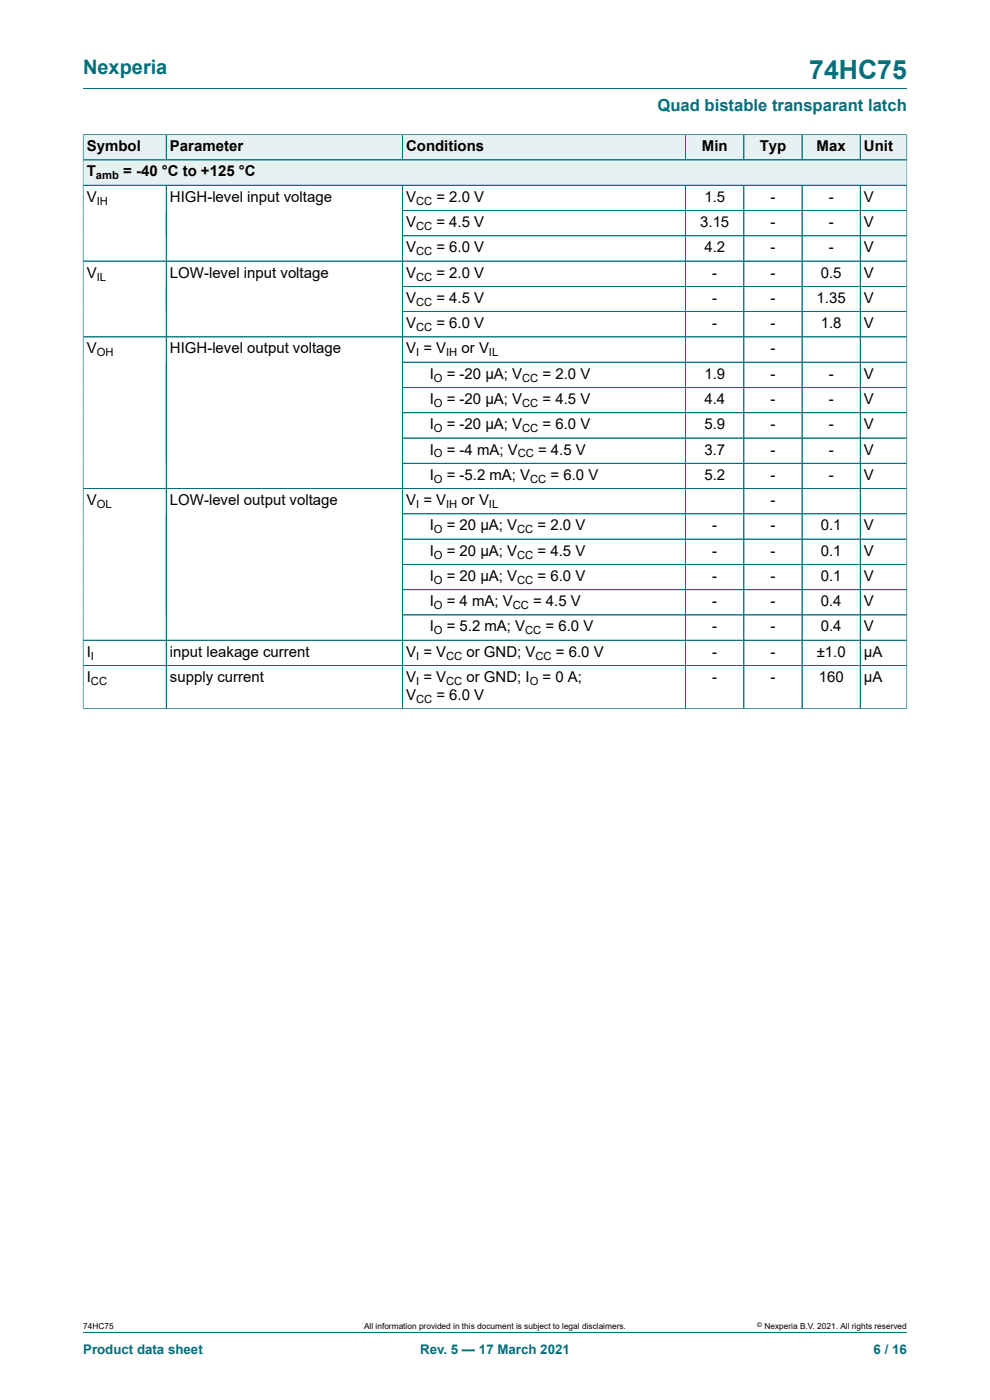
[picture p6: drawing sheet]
<svg xmlns="http://www.w3.org/2000/svg" width="210mm" height="297mm" viewBox="0 0 210 297" stroke-linecap="round" stroke-linejoin="round" font-family="sans-serif">
<defs><g id="words">
<text font-size="5.6" fill="#036f7b" x="171.7" y="16.8">74HC75</text>
<text font-size="4.2" fill="#036f7b" x="17.6" y="15.6">Nexperia</text>
<text font-size="3.5" fill="#036f7b" x="139.5" y="23.7">Quad bistable transparant latch</text>
<g font-size="3.2">
<text x="18.4" y="32.1">Symbol</text>
<text x="36.1" y="32.1">Parameter</text>
<text x="86.1" y="32.1">Conditions</text>
<text x="148.9" y="32.1">Min</text>
<text x="161.1" y="32.1">Typ</text>
<text x="173.2" y="32.1">Max</text>
<text x="183.3" y="32.1">Unit</text>
<text x="18.4" y="37.4">T</text>
<text x="26.1" y="37.4">= -40 °C to +125 °C</text>
<text x="18.4" y="42.8">V</text>
<text x="36.1" y="42.8">HIGH-level input voltage</text>
<text x="86.1" y="42.8">V</text>
<text x="92.6" y="42.8">= 2.0 V</text>
<text x="149.4" y="42.8">1.5</text>
<text x="163.4" y="42.8">-</text>
<text x="175.8" y="42.8">-</text>
<text x="183.3" y="42.8">V</text>
<text x="86.1" y="48.2">V</text>
<text x="86.1" y="53.5">V</text>
<text x="92.6" y="48.2">= 4.5 V</text>
<text x="92.6" y="53.5">= 6.0 V</text>
<text x="148.5" y="48.2">3.15</text>
<text x="149.4" y="53.5">4.2</text>
<text x="163.4" y="48.2">-</text>
<text x="163.4" y="53.5">-</text>
<text x="175.8" y="48.2">-</text>
<text x="175.8" y="53.5">-</text>
<text x="183.3" y="48.2">V</text>
<text x="183.3" y="53.5">V</text>
<text x="18.4" y="58.9">V</text>
<text x="36.1" y="58.9">LOW-level input voltage</text>
<text x="86.1" y="58.9">V</text>
<text x="92.6" y="58.9">= 2.0 V</text>
<text x="151.1" y="58.9">-</text>
<text x="163.4" y="58.9">-</text>
<text x="174.1" y="58.9">0.5</text>
<text x="183.3" y="58.9">V</text>
<text x="86.1" y="64.3">V</text>
<text x="92.6" y="64.3">= 4.5 V</text>
<text x="151.1" y="64.3">-</text>
<text x="163.4" y="64.3">-</text>
<text x="173.2" y="64.3">1.35</text>
<text x="183.3" y="64.3">V</text>
<text x="86.1" y="69.6">V</text>
<text x="92.6" y="69.6">= 6.0 V</text>
<text x="151.1" y="69.6">-</text>
<text x="163.4" y="69.6">-</text>
<text x="174.1" y="69.6">1.8</text>
<text x="183.3" y="69.6">V</text>
<text x="18.4" y="75">V</text>
<text x="36.1" y="75">HIGH-level output voltage</text>
<text x="86.1" y="75">V = V</text>
<text x="97.9" y="75">or V</text>
<text x="163.4" y="75">-</text>
<text x="91.1" y="80.3">I</text>
<text x="94.8" y="80.3">= -20 μA; V</text>
<text x="115.1" y="80.3">= 2.0 V</text>
<text x="149.4" y="80.3">1.9</text>
<text x="163.4" y="80.3">-</text>
<text x="175.8" y="80.3">-</text>
<text x="183.3" y="80.3">V</text>
<text x="91.1" y="85.7">I</text>
<text x="94.8" y="85.7">= -20 μA; V</text>
<text x="115.1" y="85.7">= 4.5 V</text>
<text x="149.4" y="85.7">4.4</text>
<text x="163.4" y="85.7">-</text>
<text x="175.8" y="85.7">-</text>
<text x="183.3" y="85.7">V</text>
<text x="91.1" y="91.1">I</text>
<text x="94.8" y="91.1">= -20 μA; V</text>
<text x="115.1" y="91.1">= 6.0 V</text>
<text x="149.4" y="91.1">5.9</text>
<text x="163.4" y="91.1">-</text>
<text x="175.8" y="91.1">-</text>
<text x="183.3" y="91.1">V</text>
<text x="91.1" y="96.4">I</text>
<text x="91.1" y="101.8">I</text>
<text x="94.8" y="96.4">= -4 mA; V</text>
<text x="94.8" y="101.8">= -5.2 mA; V</text>
<text x="114.1" y="96.4">= 4.5 V</text>
<text x="116.8" y="101.8">= 6.0 V</text>
<text x="149.4" y="96.4">3.7</text>
<text x="149.4" y="101.8">5.2</text>
<text x="163.4" y="96.4">-</text>
<text x="163.4" y="101.8">-</text>
<text x="175.8" y="96.4">-</text>
<text x="175.8" y="101.8">-</text>
<text x="183.3" y="96.4">V</text>
<text x="183.3" y="101.8">V</text>
<text x="18.4" y="107.1">V</text>
<text x="36.1" y="107.1">LOW-level output voltage</text>
<text x="86.1" y="107.1">V = V</text>
<text x="97.9" y="107.1">or V</text>
<text x="163.4" y="107.1">-</text>
<text x="91.1" y="112.5">I</text>
<text x="94.8" y="112.5">= 20 μA; V</text>
<text x="114" y="112.5">= 2.0 V</text>
<text x="151.1" y="112.5">-</text>
<text x="163.4" y="112.5">-</text>
<text x="174.1" y="112.5">0.1</text>
<text x="183.3" y="112.5">V</text>
<text x="91.1" y="117.9">I</text>
<text x="94.8" y="117.9">= 20 μA; V</text>
<text x="114" y="117.9">= 4.5 V</text>
<text x="151.1" y="117.9">-</text>
<text x="163.4" y="117.9">-</text>
<text x="174.1" y="117.9">0.1</text>
<text x="183.3" y="117.9">V</text>
<text x="91.1" y="123.2">I</text>
<text x="94.8" y="123.2">= 20 μA; V</text>
<text x="114" y="123.2">= 6.0 V</text>
<text x="151.1" y="123.2">-</text>
<text x="163.4" y="123.2">-</text>
<text x="174.1" y="123.2">0.1</text>
<text x="183.3" y="123.2">V</text>
<text x="91.1" y="128.6">I</text>
<text x="94.8" y="128.6">= 4 mA; V</text>
<text x="113.1" y="128.6">= 4.5 V</text>
<text x="151.1" y="128.6">-</text>
<text x="163.4" y="128.6">-</text>
<text x="174.1" y="128.6">0.4</text>
<text x="183.3" y="128.6">V</text>
<text x="91.1" y="134">I</text>
<text x="94.8" y="134">= 5.2 mA; V</text>
<text x="115.7" y="134">= 6.0 V</text>
<text x="151.1" y="134">-</text>
<text x="163.4" y="134">-</text>
<text x="174.1" y="134">0.4</text>
<text x="183.3" y="134">V</text>
<text x="18.4" y="139.3">I</text>
<text x="36.1" y="139.3">input leakage current</text>
<text x="86.1" y="139.3">V = V</text>
<text x="99" y="139.3">or GND; V</text>
<text x="117.9" y="139.3">= 6.0 V</text>
<text x="151.1" y="139.3">-</text>
<text x="163.4" y="139.3">-</text>
<text x="173.2" y="139.3">±1.0</text>
<text x="183.3" y="139.3">μA</text>
<text x="18.4" y="144.7">I</text>
<text x="36.1" y="144.7">supply current</text>
<text x="86.1" y="144.7">V = V</text>
<text x="86.1" y="148.5">V</text>
<text x="92.6" y="148.5">= 6.0 V</text>
<text x="99" y="144.7">or GND; I</text>
<text x="115.1" y="144.7">= 0 A;</text>
<text x="151.1" y="144.7">-</text>
<text x="163.4" y="144.7">-</text>
<text x="173.7" y="144.7">160</text>
<text x="183.3" y="144.7">μA</text>
</g>
<g font-size="2.8" fill="#036f7b">
<text x="17.6" y="287.2">Product data sheet</text>
<text x="89.1" y="287.2">Rev. 5 — 17 March 2021</text>
<text x="185.3" y="287.2">6 / 16</text>
</g>
<g font-size="2.4">
<text x="20.4" y="38.1">amb</text>
<text x="20.5" y="43.4">IH</text>
<text x="88.3" y="43.4">CC</text>
<text x="88.3" y="48.8">CC</text>
<text x="20.5" y="59.5">IL</text>
<text x="88.3" y="54.1">CC</text>
<text x="88.3" y="59.5">CC</text>
<text x="88.3" y="64.9">CC</text>
<text x="88.3" y="70.2">CC</text>
<text x="20.5" y="75.6">OH</text>
<text x="88.3" y="75.6">I</text>
<text x="94.6" y="75.6">IH</text>
<text x="103.7" y="75.6">IL</text>
<text x="92" y="81">O</text>
<text x="110.8" y="81">CC</text>
<text x="92" y="86.3">O</text>
<text x="110.8" y="86.3">CC</text>
<text x="92" y="91.7">O</text>
<text x="110.8" y="91.7">CC</text>
<text x="92" y="97">O</text>
<text x="109.8" y="97">CC</text>
<text x="20.5" y="107.8">OL</text>
<text x="88.3" y="107.8">I</text>
<text x="92" y="102.4">O</text>
<text x="94.6" y="107.8">IH</text>
<text x="103.7" y="107.8">IL</text>
<text x="112.5" y="102.4">CC</text>
<text x="92" y="113.1">O</text>
<text x="109.7" y="113.1">CC</text>
<text x="92" y="118.5">O</text>
<text x="109.7" y="118.5">CC</text>
<text x="92" y="123.9">O</text>
<text x="109.7" y="123.9">CC</text>
<text x="92" y="129.2">O</text>
<text x="108.8" y="129.2">CC</text>
<text x="92" y="134.6">O</text>
<text x="111.4" y="134.6">CC</text>
<text x="19.3" y="139.9">I</text>
<text x="88.3" y="139.9">I</text>
<text x="94.6" y="139.9">CC</text>
<text x="113.6" y="139.9">CC</text>
<text x="19.3" y="145.3">CC</text>
<text x="88.3" y="145.3">I</text>
<text x="88.3" y="149.1">CC</text>
<text x="94.6" y="145.3">CC</text>
<text x="112.4" y="145.3">O</text>
</g>
<g font-size="1.8">
<text x="17.6" y="282">74HC75</text>
<text x="77.2" y="282">All information provided in this document is subject to legal disclaimers.</text>
<text x="162.2" y="282">Nexperia B.V. 2021. All rights reserved</text>
</g>
<text font-size="1.4" x="160.6" y="281.6">©</text>
</g></defs>
<path d="M17.6 18.8h174.8" fill="none" stroke="#036f7b" stroke-width=".21"/>
<path d="M17.7 28.6h17.5v5.3h-17.5z" fill="#e6f1f2"/>
<path d="M17.6 28.5v5.4h17.7v-5.3h-17.7" fill="none" stroke="#036f7b" stroke-width=".21"/>
<path d="M35.3 28.6h50v5.3h-50z" fill="#e6f1f2"/>
<path d="M35.3 28.6h110.1v5.3h-110.1zM85.4 28.6v5.3" fill="none" stroke="#036f7b" stroke-width=".21"/>
<g fill="#e6f1f2">
<path d="M85.4 28.6h60v5.3h-60z"/>
<path d="M145.5 28.6h12.2v5.3h-12.2z"/>
</g>
<path d="M145.4 28.6h12.4v5.3h-12.4z" fill="none" stroke="#036f7b" stroke-width=".21"/>
<path d="M157.9 28.6h12.2v5.3h-12.2z" fill="#e6f1f2"/>
<path d="M157.8 28.6h12.3v5.3h-12.3z" fill="none" stroke="#036f7b" stroke-width=".21"/>
<path d="M170.2 28.6h12.2v5.3h-12.2z" fill="#e6f1f2"/>
<path d="M170.1 28.6h12.4v5.3h-12.4z" fill="none" stroke="#036f7b" stroke-width=".21"/>
<path d="M182.6 28.6h9.7v5.3h-9.7z" fill="#e6f1f2"/>
<path d="M192.4 28.5v10.8h-174.8v-5.4h174.8M192.4 28.6h-9.9v5.3" fill="none" stroke="#036f7b" stroke-width=".21"/>
<path d="M17.7 34h174.6v5.2h-174.6z" fill="#e6f1f2"/>
<g fill="none" stroke="#036f7b" stroke-width=".21">
<path d="M17.6 39.3h174.8M17.6 28.6v121.8M17.7 28.6h174.6M17.7 33.9h174.6M35.3 28.6v5.3M35.3 39.3v111.1M85.4 28.6v5.3M85.4 39.3v111.1M145.4 28.6v5.3M145.4 39.3v111.1M157.8 28.6v5.3M157.8 39.3v111.1"/>
<path d="M170.1 28.6v5.3M170.1 39.3v111.1M182.5 28.6v5.3M182.5 39.3v111.1M192.4 28.6v121.8M17.6 55.4h174.8M85.4 44.7h107M192.4 50h-107M17.6 71.5h174.8M85.4 60.7h107M85.4 66.1h107M85.4 76.8h107"/>
<path d="M85.4 87.6h107M85.4 92.9h107M192.4 82.2h-107M192.4 98.3h-107M85.4 114.4h107M85.4 119.7h107M192.4 103.6h-174.8M192.4 109h-107M17.6 135.8h174.8M85.4 125.1h107M85.4 130.5h107M17.6 150.4h174.8"/>
<path d="M192.4 141.2h-174.8M17.6 282.6h174.8"/>
</g>
<use href="#words"/>
</svg>
